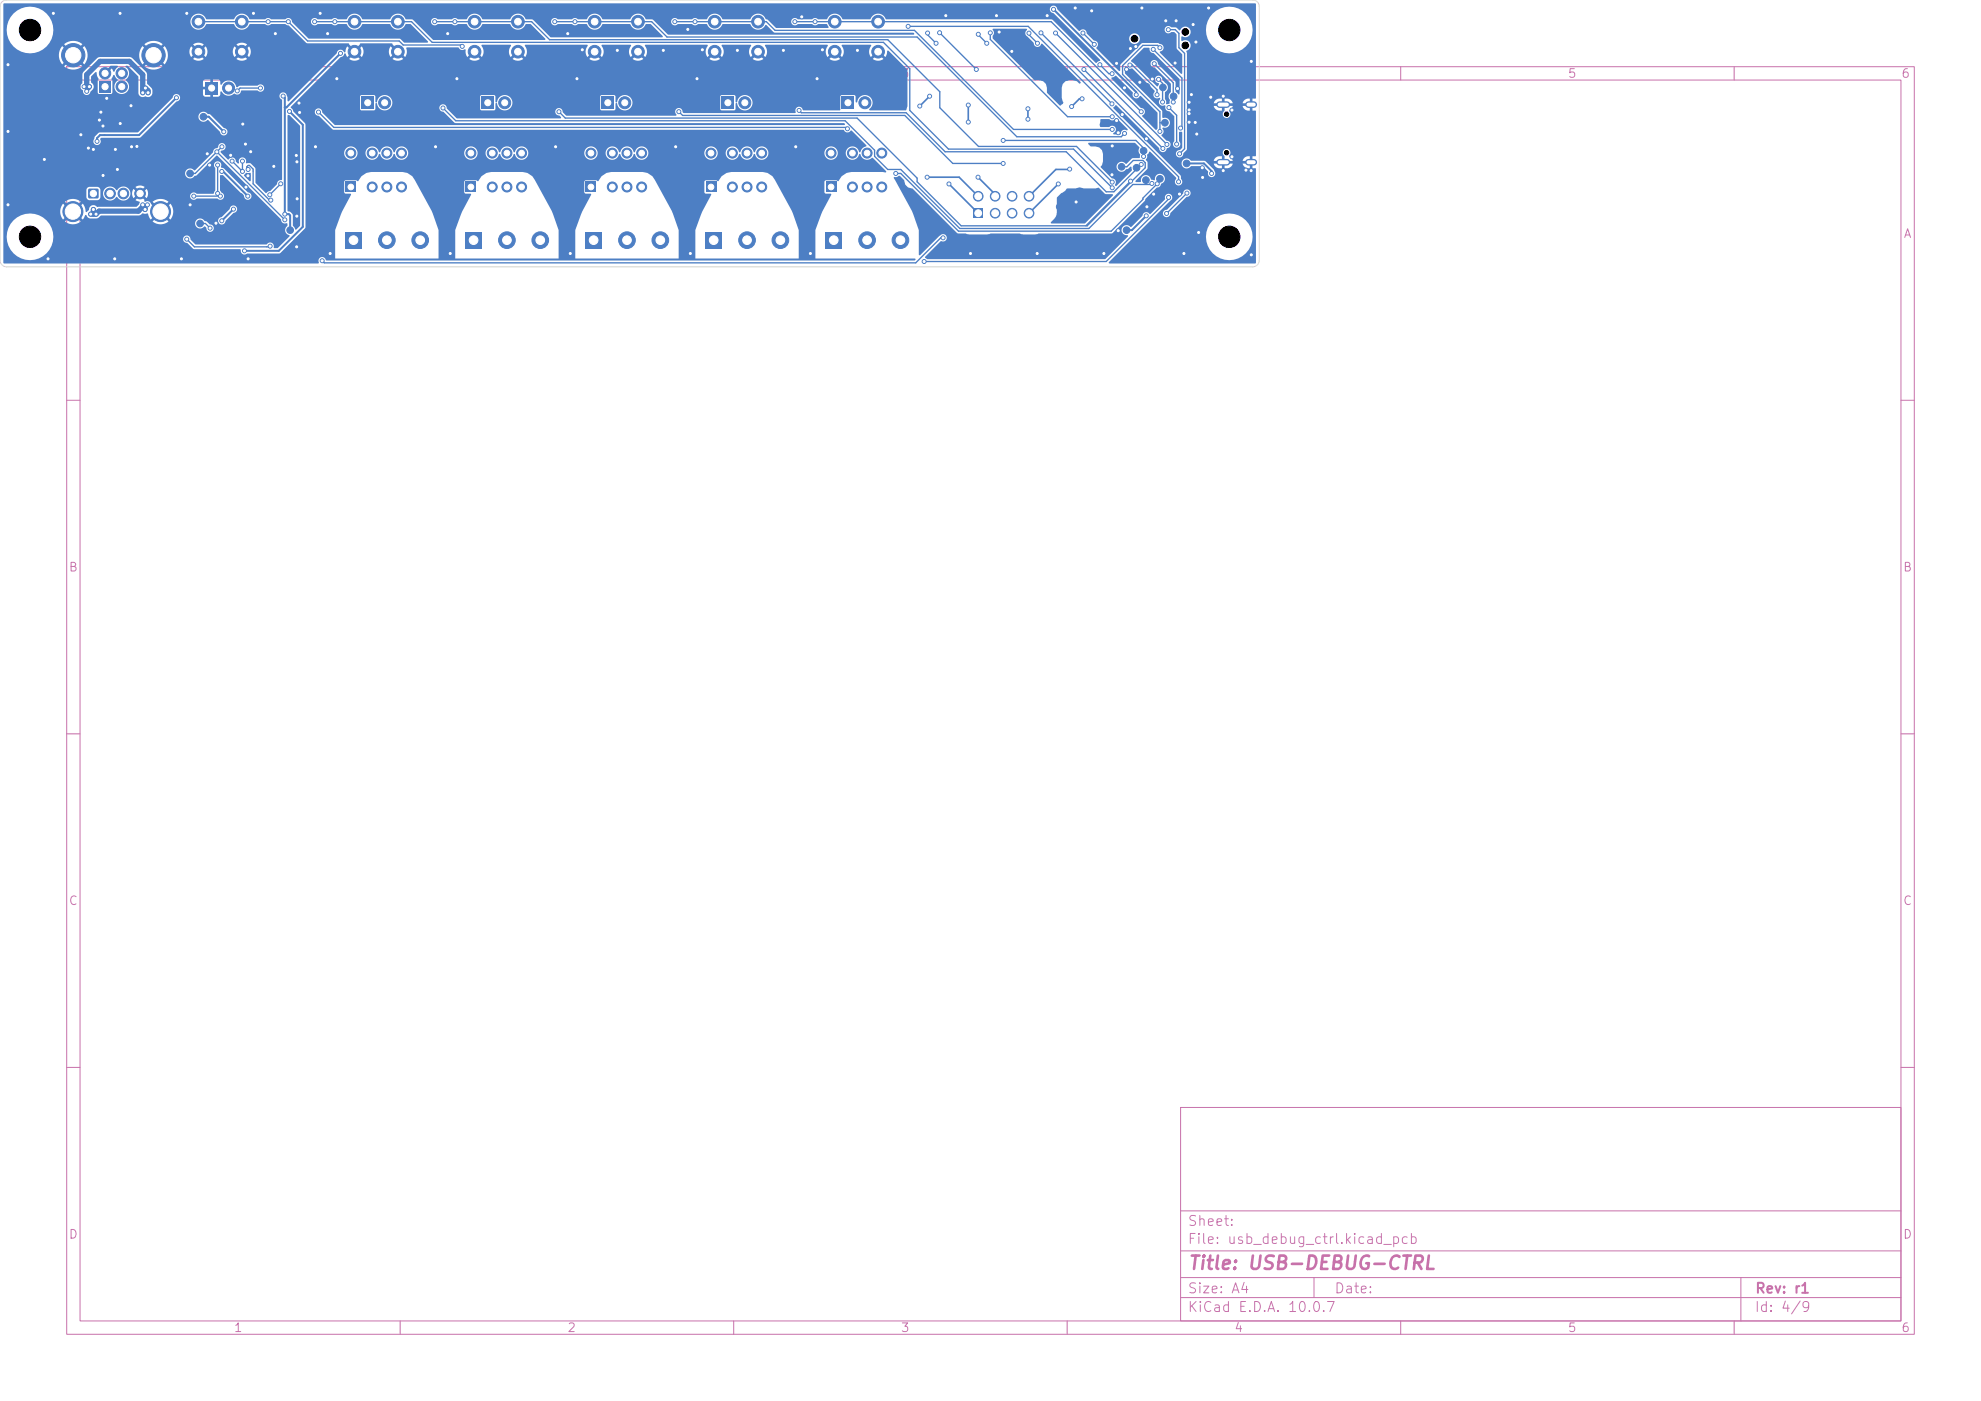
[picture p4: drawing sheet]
<svg xmlns="http://www.w3.org/2000/svg" width="297mm" height="210mm" viewBox="0 0 297 210" stroke-linecap="round" stroke-linejoin="round" font-family="sans-serif">
<defs><g id="words">
<text font-size="2" fill="#c872ab" x="178" y="190.8">Title: USB-DEBUG-CTRL</text>
<g font-size="1.5" fill="#c872ab">
<text x="178" y="184.1">Sheet:</text>
<text x="178" y="186.8">File: usb_debug_ctrl.kicad_pcb</text>
<text x="178" y="197">KiCad E.D.A. 10.0.7</text>
<text x="178" y="194.2">Size: A4</text>
<text x="200" y="194.2">Date:</text>
<text x="263" y="197">Id: 4/9</text>
<text x="263" y="194.2">Rev: r1</text>
</g>
<g font-size="1.3" fill="#c872ab">
<text x="85" y="12">2</text>
<text x="135" y="12">3</text>
<text x="235" y="12">5</text>
<text x="285" y="12">6</text>
<text x="285.3" y="36">A</text>
<text x="10.2" y="86">B</text>
<text x="285.2" y="86">B</text>
<text x="10.2" y="136">C</text>
<text x="285.2" y="136">C</text>
<text x="10.2" y="186">D</text>
<text x="285.2" y="186">D</text>
<text x="35" y="200">1</text>
<text x="85" y="200">2</text>
<text x="135" y="200">3</text>
<text x="185" y="200">4</text>
<text x="235" y="200">5</text>
<text x="285" y="200">6</text>
</g>
</g></defs>
<g fill="none" stroke="#c872ab" stroke-width=".15">
<path d="M10 10h277v190h-277zM12 12h273v186h-273zM60 10v2M110 10v2M160 10v2M210 10v2M260 10v2M10 60h2M285 60h2M10 110h2M285 110h2M10 160h2"/>
<path d="M177 166h108v32h-108zM285 160h2M60 198v2M110 198v2M160 198v2M177 194.5h108M177 191.5h108M177 187.5h108M177 181.5h108M197 191.5v3M210 198v2M260 198v2"/>
<path d="M261 191.5v6.5"/>
</g>
<circle cx="34.3" cy="13.2" r=".9" fill="#4d7fc4" stroke="#4d7fc4" stroke-width=".15"/>
<path d="M30.8 12.3h1.8v1.8h-1.8z" fill="#4d7fc4"/>
<g fill="#4d7fc4" stroke="#4d7fc4" stroke-width=".15">
<circle cx="89.1" cy="3.2" r=".95"/>
<circle cx="95.6" cy="3.2" r=".95"/>
<circle cx="89.1" cy="7.7" r=".95"/>
<circle cx="95.7" cy="7.7" r=".95"/>
</g>
<path d="M145.9 31.2h1.5v1.5h-1.5z" fill="#4d7fc4"/>
<g fill="#4d7fc4" stroke="#4d7fc4" stroke-width=".15">
<circle cx="146.7" cy="29.4" r=".73"/>
<circle cx="149.2" cy="32" r=".73"/>
<circle cx="149.2" cy="29.4" r=".73"/>
<circle cx="151.7" cy="32" r=".73"/>
<circle cx="151.7" cy="29.4" r=".73"/>
<circle cx="154.3" cy="32" r=".73"/>
<circle cx="154.3" cy="29.4" r=".73"/>
</g>
<path d="M87.8 27.3h1.5v1.5h-1.5z" fill="#4d7fc4"/>
<g fill="#4d7fc4" stroke="#4d7fc4" stroke-width=".15">
<circle cx="91.8" cy="28" r=".75"/>
<circle cx="94" cy="28" r=".75"/>
<circle cx="96.2" cy="28" r=".75"/>
<circle cx="96.2" cy="22.9" r=".75"/>
<circle cx="94" cy="22.9" r=".75"/>
<circle cx="91.8" cy="22.9" r=".75"/>
<circle cx="88.6" cy="22.9" r=".75"/>
</g>
<path d="M69.8 34.8h2.5v2.5h-2.5z" fill="#4d7fc4"/>
<g fill="#4d7fc4" stroke="#4d7fc4" stroke-width=".15">
<circle cx="76" cy="36" r="1.25"/>
<circle cx="81" cy="36" r="1.25"/>
</g>
<path d="M54.2 14.5h1.8v1.8h-1.8z" fill="#4d7fc4"/>
<circle cx="57.7" cy="15.4" r=".9" fill="#4d7fc4" stroke="#4d7fc4" stroke-width=".15"/>
<path d="M51.7 34.8h2.5v2.5h-2.5z" fill="#4d7fc4"/>
<g fill="#4d7fc4" stroke="#4d7fc4" stroke-width=".15">
<circle cx="58" cy="36" r="1.25"/>
<circle cx="63" cy="36" r="1.25"/>
</g>
<path d="M14.9 12.1h1.7v1.7h-1.7z" fill="#4d7fc4"/>
<g fill="#4d7fc4" stroke="#4d7fc4" stroke-width=".15">
<circle cx="18.2" cy="13" r=".85"/>
<circle cx="18.2" cy="11" r=".85"/>
<circle cx="15.7" cy="11" r=".85"/>
<circle cx="23" cy="8.3" r="1.75"/>
<circle cx="11" cy="8.3" r="1.75"/>
</g>
<path d="M51.9 27.3h1.5v1.5h-1.5z" fill="#4d7fc4"/>
<g fill="#4d7fc4" stroke="#4d7fc4" stroke-width=".15">
<circle cx="55.8" cy="28" r=".75"/>
<circle cx="58" cy="28" r=".75"/>
<circle cx="60.2" cy="28" r=".75"/>
<circle cx="60.2" cy="22.9" r=".75"/>
<circle cx="58" cy="22.9" r=".75"/>
<circle cx="55.8" cy="22.9" r=".75"/>
<circle cx="52.6" cy="22.9" r=".75"/>
<circle cx="53.1" cy="3.2" r=".95"/>
<circle cx="59.6" cy="3.2" r=".95"/>
<circle cx="53.1" cy="7.7" r=".95"/>
<circle cx="59.6" cy="7.7" r=".95"/>
</g>
<path d="M69.8 27.3h1.5v1.5h-1.5z" fill="#4d7fc4"/>
<g fill="#4d7fc4" stroke="#4d7fc4" stroke-width=".15">
<circle cx="73.8" cy="28" r=".75"/>
<circle cx="76" cy="28" r=".75"/>
<circle cx="78.2" cy="28" r=".75"/>
<circle cx="78.2" cy="22.9" r=".75"/>
<circle cx="76" cy="22.9" r=".75"/>
<circle cx="73.8" cy="22.9" r=".75"/>
<circle cx="70.6" cy="22.9" r=".75"/>
</g>
<path d="M87.7 34.8h2.5v2.5h-2.5z" fill="#4d7fc4"/>
<g fill="#4d7fc4" stroke="#4d7fc4" stroke-width=".15">
<circle cx="94" cy="36" r="1.25"/>
<circle cx="99" cy="36" r="1.25"/>
</g>
<path d="M126.2 14.5h1.8v1.8h-1.8z" fill="#4d7fc4"/>
<g fill="#4d7fc4" stroke="#4d7fc4" stroke-width=".15">
<circle cx="129.7" cy="15.4" r=".9"/>
<circle cx="29.7" cy="3.2" r=".95"/>
<circle cx="36.2" cy="3.2" r=".95"/>
<circle cx="29.7" cy="7.7" r=".95"/>
<circle cx="36.2" cy="7.7" r=".95"/>
<circle cx="71.1" cy="3.2" r=".95"/>
<circle cx="77.7" cy="3.2" r=".95"/>
<circle cx="71.1" cy="7.7" r=".95"/>
<circle cx="77.7" cy="7.7" r=".95"/>
<circle cx="125.1" cy="3.2" r=".95"/>
<circle cx="131.6" cy="3.2" r=".95"/>
<circle cx="125.1" cy="7.7" r=".95"/>
<circle cx="131.6" cy="7.7" r=".95"/>
</g>
<path d="M105.8 34.8h2.4v2.5h-2.4z" fill="#4d7fc4"/>
<g fill="#4d7fc4" stroke="#4d7fc4" stroke-width=".15">
<circle cx="112" cy="36" r="1.25"/>
<circle cx="117" cy="36" r="1.25"/>
</g>
<path d="M182.8 15.7h1.1M187.2 15.7h.8M182.8 24.3h1.1M187.2 24.3h.8" fill="none" stroke="#4d7fc4" stroke-width="1"/>
<path d="M123.7 34.8h2.5v2.5h-2.5z" fill="#4d7fc4"/>
<g fill="#4d7fc4" stroke="#4d7fc4" stroke-width=".15">
<circle cx="130" cy="36" r="1.25"/>
<circle cx="135" cy="36" r="1.25"/>
</g>
<path d="M90.2 14.5h1.8v1.8h-1.8z" fill="#4d7fc4"/>
<circle cx="93.7" cy="15.4" r=".9" fill="#4d7fc4" stroke="#4d7fc4" stroke-width=".15"/>
<path d="M72.2 14.5h1.8v1.8h-1.8z" fill="#4d7fc4"/>
<circle cx="75.7" cy="15.4" r=".9" fill="#4d7fc4" stroke="#4d7fc4" stroke-width=".15"/>
<path d="M108.2 14.5h1.8v1.8h-1.8z" fill="#4d7fc4"/>
<circle cx="111.7" cy="15.4" r=".9" fill="#4d7fc4" stroke="#4d7fc4" stroke-width=".15"/>
<path d="M105.8 27.3h1.6v1.5h-1.6z" fill="#4d7fc4"/>
<g fill="#4d7fc4" stroke="#4d7fc4" stroke-width=".15">
<circle cx="109.8" cy="28" r=".75"/>
<circle cx="112" cy="28" r=".75"/>
<circle cx="114.2" cy="28" r=".75"/>
<circle cx="114.2" cy="22.9" r=".75"/>
<circle cx="112" cy="22.9" r=".75"/>
<circle cx="109.8" cy="22.9" r=".75"/>
<circle cx="106.6" cy="22.9" r=".75"/>
</g>
<path d="M123.9 27.3h1.4v1.5h-1.4z" fill="#4d7fc4"/>
<g fill="#4d7fc4" stroke="#4d7fc4" stroke-width=".15">
<circle cx="127.8" cy="28" r=".75"/>
<circle cx="130" cy="28" r=".75"/>
<circle cx="132.2" cy="28" r=".75"/>
<circle cx="132.2" cy="22.9" r=".75"/>
<circle cx="130" cy="22.9" r=".75"/>
<circle cx="127.8" cy="22.9" r=".75"/>
<circle cx="124.6" cy="22.9" r=".75"/>
</g>
<path d="M13.3 28.3h1.4v1.4h-1.4z" fill="#4d7fc4"/>
<g fill="#4d7fc4" stroke="#4d7fc4" stroke-width=".15">
<circle cx="16.5" cy="29" r=".8"/>
<circle cx="18.5" cy="29" r=".8"/>
<circle cx="21" cy="29" r=".8"/>
<circle cx="10.9" cy="31.7" r="1.5"/>
<circle cx="24.1" cy="31.7" r="1.5"/>
<circle cx="107.1" cy="3.2" r=".95"/>
<circle cx="113.6" cy="3.2" r=".95"/>
<circle cx="107.1" cy="7.7" r=".95"/>
<circle cx="113.6" cy="7.7" r=".95"/>
<circle cx="158.9" cy="31" r=".5"/>
<circle cx="36" cy="29.5" r=".5"/>
<circle cx="65.3" cy="16.5" r=".5"/>
<circle cx="43.5" cy="34.5" r=".5"/>
<circle cx="168.9" cy="34.5" r=".5"/>
<circle cx="175.9" cy="14.4" r=".5"/>
<circle cx="171.8" cy="27" r=".5"/>
<circle cx="28.5" cy="26" r=".5"/>
<circle cx="170.4" cy="25.1" r=".5"/>
<circle cx="30" cy="33.5" r=".5"/>
<circle cx="177.9" cy="24.5" r=".5"/>
<circle cx="30.5" cy="17.5" r=".5"/>
<circle cx="171.9" cy="13" r=".5"/>
<circle cx="174.6" cy="18.4" r=".5"/>
<circle cx="168.1" cy="25" r=".5"/>
<circle cx="173.9" cy="26.8" r=".5"/>
<circle cx="171.4" cy="22.6" r=".5"/>
<circle cx="174.4" cy="13.1" r=".5"/>
<circle cx="171.9" cy="32.3" r=".3"/>
<circle cx="26.5" cy="14.6" r=".3"/>
<circle cx="36.6" cy="37.6" r=".3"/>
<circle cx="14.6" cy="21.2" r=".3"/>
<circle cx="43.4" cy="16.7" r=".3"/>
<circle cx="101.2" cy="3.2" r=".3"/>
<circle cx="104.2" cy="3.2" r=".3"/>
<circle cx="166.7" cy="19.4" r=".3"/>
<circle cx="139.1" cy="4.9" r=".3"/>
<circle cx="140.3" cy="6.5" r=".3"/>
<circle cx="138.5" cy="39.2" r=".3"/>
<circle cx="33.3" cy="22" r=".3"/>
<circle cx="42.7" cy="33" r=".3"/>
<circle cx="32.5" cy="22.8" r=".3"/>
<circle cx="175.2" cy="29.6" r=".3"/>
<circle cx="139" cy="26.6" r=".3"/>
<circle cx="17.2" cy="38.8" r=".3"/>
<circle cx="178.3" cy="15.3" r=".3"/>
<circle cx="178.3" cy="16.5" r=".3"/>
<circle cx="128.5" cy="7.6" r=".3"/>
<circle cx="17.3" cy="22.4" r=".3"/>
<circle cx="15.4" cy="18.9" r=".3"/>
<circle cx="157" cy="2.3" r=".3"/>
<circle cx="166.7" cy="21.9" r=".3"/>
<circle cx="14.9" cy="18" r=".3"/>
<circle cx="179.7" cy="34.9" r=".3"/>
<circle cx="171.2" cy="1.2" r=".3"/>
<circle cx="168.6" cy="13.2" r=".3"/>
<circle cx="37.2" cy="38.8" r=".3"/>
<circle cx="47.3" cy="22" r=".3"/>
<circle cx="1.2" cy="19.7" r=".3"/>
<circle cx="171.9" cy="31" r=".3"/>
<circle cx="18" cy="18.5" r=".3"/>
<circle cx="44.4" cy="23.3" r=".3"/>
<circle cx="161.2" cy="1.2" r=".3"/>
<circle cx="176.5" cy="13.3" r=".3"/>
<circle cx="67.1" cy="5" r=".3"/>
<circle cx="18" cy="2" r=".3"/>
<circle cx="167.6" cy="19.9" r=".3"/>
<circle cx="31.4" cy="24.8" r=".3"/>
<circle cx="179.3" cy="6.3" r=".3"/>
<circle cx="167.4" cy="18.1" r=".3"/>
<circle cx="36.8" cy="21.6" r=".3"/>
<circle cx="37.2" cy="26.3" r=".3"/>
<circle cx="180.3" cy="26.6" r=".3"/>
<circle cx="37.6" cy="22.7" r=".3"/>
<circle cx="165.5" cy="38" r=".3"/>
<circle cx="103.1" cy="4.4" r=".3"/>
<circle cx="1.2" cy="9.7" r=".3"/>
<circle cx="181.2" cy="1.2" r=".3"/>
<circle cx="6.7" cy="23.9" r=".3"/>
<circle cx="178.3" cy="17" r=".3"/>
<circle cx="178.6" cy="14.2" r=".3"/>
<circle cx="183.4" cy="14.4" r=".3"/>
<circle cx="177.5" cy="38" r=".3"/>
<circle cx="32.4" cy="33.5" r=".3"/>
<circle cx="123.3" cy="7.5" r=".3"/>
<circle cx="34.6" cy="23.3" r=".3"/>
<circle cx="145.5" cy="38" r=".3"/>
<circle cx="49.5" cy="38" r=".3"/>
<circle cx="12.1" cy="20.2" r=".3"/>
<circle cx="8" cy="2" r=".3"/>
<circle cx="187.6" cy="9.2" r=".3"/>
<circle cx="141.8" cy="2.3" r=".3"/>
<circle cx="44.6" cy="29.8" r=".3"/>
<circle cx="121.5" cy="38" r=".3"/>
<circle cx="68.5" cy="11.8" r=".3"/>
<circle cx="44.5" cy="32.4" r=".3"/>
<circle cx="168.2" cy="17.2" r=".3"/>
<circle cx="31.1" cy="23.1" r=".3"/>
<circle cx="181.5" cy="14.6" r=".3"/>
<circle cx="179.4" cy="20.1" r=".3"/>
<circle cx="19.7" cy="22" r=".3"/>
<circle cx="171.9" cy="20.8" r=".3"/>
<circle cx="155.5" cy="38" r=".3"/>
<circle cx="44.5" cy="37" r=".3"/>
<circle cx="41" cy="24.9" r=".3"/>
<circle cx="103.5" cy="38" r=".3"/>
<circle cx="183.4" cy="25.6" r=".3"/>
<circle cx="99.4" cy="7.6" r=".3"/>
<circle cx="15.1" cy="16.8" r=".3"/>
<circle cx="48" cy="2" r=".3"/>
<circle cx="44.5" cy="24.3" r=".3"/>
<circle cx="110.5" cy="7.6" r=".3"/>
<circle cx="170.9" cy="12.3" r=".3"/>
<circle cx="85.1" cy="5" r=".3"/>
<circle cx="122.5" cy="11.8" r=".3"/>
<circle cx="15.4" cy="26.3" r=".3"/>
<circle cx="49.1" cy="5" r=".3"/>
<circle cx="67.5" cy="38" r=".3"/>
<circle cx="187.6" cy="38.2" r=".3"/>
<circle cx="20.5" cy="21.9" r=".3"/>
<circle cx="65.3" cy="22" r=".3"/>
<circle cx="161.3" cy="30.3" r=".3"/>
<circle cx="178.9" cy="3.7" r=".3"/>
<circle cx="17.6" cy="25.4" r=".3"/>
<circle cx="101.3" cy="22" r=".3"/>
<circle cx="166.7" cy="26.2" r=".3"/>
<circle cx="36.9" cy="28" r=".3"/>
<circle cx="104.5" cy="11.8" r=".3"/>
<circle cx="176.8" cy="29.1" r=".3"/>
<circle cx="28.5" cy="30.7" r=".3"/>
<circle cx="38" cy="2" r=".3"/>
<circle cx="36.4" cy="18.6" r=".3"/>
<circle cx="149.8" cy="4.8" r=".3"/>
<circle cx="85.5" cy="38" r=".3"/>
<circle cx="176.3" cy="3.1" r=".3"/>
<circle cx="170.3" cy="7" r=".3"/>
<circle cx="27.2" cy="38.8" r=".3"/>
<circle cx="179.2" cy="18.4" r=".3"/>
<circle cx="180.3" cy="25.1" r=".3"/>
<circle cx="13.3" cy="22.2" r=".3"/>
<circle cx="163.7" cy="1.6" r=".3"/>
<circle cx="105.3" cy="7.5" r=".3"/>
<circle cx="1.2" cy="30.7" r=".3"/>
<circle cx="187.6" cy="25.6" r=".3"/>
<circle cx="178.3" cy="18.3" r=".3"/>
<circle cx="83.3" cy="22" r=".3"/>
<circle cx="172.8" cy="11.9" r=".3"/>
<circle cx="176.2" cy="9.5" r=".3"/>
<circle cx="86.5" cy="11.8" r=".3"/>
<circle cx="50.5" cy="11.8" r=".3"/>
<circle cx="117.4" cy="7.6" r=".3"/>
<circle cx="92.6" cy="7.6" r=".3"/>
<circle cx="7.2" cy="38.8" r=".3"/>
<circle cx="186.8" cy="25.5" r=".3"/>
<circle cx="184.7" cy="16.5" r=".3"/>
<circle cx="87.3" cy="7.5" r=".3"/>
<circle cx="151.7" cy="7.7" r=".3"/>
<circle cx="167.6" cy="34.6" r=".3"/>
<circle cx="174.8" cy="3.1" r=".3"/>
<circle cx="169.5" cy="7.3" r=".3"/>
<circle cx="168.9" cy="10.4" r=".3"/>
<circle cx="120.2" cy="2.5" r=".3"/>
<circle cx="28" cy="2" r=".3"/>
<circle cx="44.9" cy="16.9" r=".3"/>
<circle cx="41.3" cy="5" r=".3"/>
<circle cx="149.4" cy="2.3" r=".3"/>
<circle cx="184.7" cy="23.5" r=".3"/>
<circle cx="19.6" cy="15.8" r=".3"/>
<circle cx="14" cy="22.4" r=".3"/>
<circle cx="167.4" cy="9.5" r=".3"/>
<circle cx="16" cy="14.7" r=".3"/>
<circle cx="44.8" cy="15.5" r=".3"/>
<circle cx="173" cy="29.1" r=".3"/>
<circle cx="119.3" cy="22" r=".3"/>
<circle cx="160.4" cy="25.3" r=".3"/>
<circle cx="181.6" cy="26" r=".3"/>
<circle cx="35.6" cy="13.6" r=".3"/>
<circle cx="39.1" cy="13.2" r=".3"/>
<circle cx="168.6" cy="20" r=".3"/>
<circle cx="86.2" cy="3.2" r=".3"/>
<circle cx="83.2" cy="3.2" r=".3"/>
<circle cx="47.2" cy="3.2" r=".3"/>
<circle cx="166.7" cy="28.2" r=".3"/>
<circle cx="50.2" cy="3.2" r=".3"/>
<circle cx="154.3" cy="5" r=".3"/>
<circle cx="155.5" cy="6.5" r=".3"/>
<circle cx="171.1" cy="16.8" r=".3"/>
<circle cx="122.2" cy="3.2" r=".3"/>
<circle cx="119.2" cy="3.2" r=".3"/>
<circle cx="137.9" cy="15.9" r=".3"/>
<circle cx="142.3" cy="27.6" r=".3"/>
<circle cx="139.4" cy="14.4" r=".3"/>
<circle cx="146.6" cy="26.6" r=".3"/>
<circle cx="162.2" cy="14.8" r=".3"/>
<circle cx="158.7" cy="27.6" r=".3"/>
<circle cx="160.7" cy="16" r=".3"/>
<circle cx="65.2" cy="3.2" r=".3"/>
<circle cx="166.7" cy="27.3" r=".3"/>
<circle cx="68.2" cy="3.2" r=".3"/>
<circle cx="146.7" cy="5.1" r=".3"/>
<circle cx="147.9" cy="6.5" r=".3"/>
<circle cx="148.5" cy="4.9" r=".3"/>
<circle cx="166.8" cy="17.5" r=".3"/>
<circle cx="173.5" cy="14.2" r=".3"/>
<circle cx="169.4" cy="9.8" r=".3"/>
<circle cx="164.9" cy="9.7" r=".3"/>
<circle cx="42.1" cy="27.5" r=".3"/>
<circle cx="40.5" cy="29.2" r=".3"/>
<circle cx="166.7" cy="11.1" r=".3"/>
<circle cx="173.7" cy="11.9" r=".3"/>
<circle cx="174.3" cy="15.3" r=".3"/>
<circle cx="173" cy="9.6" r=".3"/>
<circle cx="175.9" cy="15.3" r=".3"/>
<circle cx="37.2" cy="25.4" r=".3"/>
<circle cx="40.6" cy="30" r=".3"/>
<circle cx="43.2" cy="3.2" r=".3"/>
<circle cx="176.7" cy="27.3" r=".3"/>
<circle cx="136.2" cy="4" r=".3"/>
<circle cx="40.2" cy="3.2" r=".3"/>
<circle cx="69.3" cy="6.9" r=".3"/>
<circle cx="21.4" cy="13.9" r=".3"/>
<circle cx="33.6" cy="19.8" r=".3"/>
<circle cx="13.4" cy="13" r=".3"/>
<circle cx="37.2" cy="29.4" r=".3"/>
<circle cx="12.6" cy="13" r=".3"/>
<circle cx="13" cy="13.7" r=".3"/>
<circle cx="33.2" cy="25.7" r=".3"/>
<circle cx="22.2" cy="13.9" r=".3"/>
<circle cx="35" cy="31.3" r=".3"/>
<circle cx="21.8" cy="13.2" r=".3"/>
<circle cx="33.2" cy="33.1" r=".3"/>
<circle cx="174.9" cy="21.6" r=".3"/>
<circle cx="158.2" cy="4.9" r=".3"/>
<circle cx="145.2" cy="15.8" r=".3"/>
<circle cx="145.2" cy="18.3" r=".3"/>
<circle cx="146.4" cy="10.4" r=".3"/>
<circle cx="174.3" cy="22.3" r=".3"/>
<circle cx="162.5" cy="10.4" r=".3"/>
<circle cx="140.9" cy="4.9" r=".3"/>
<circle cx="164.1" cy="6.6" r=".3"/>
<circle cx="162.4" cy="5" r=".3"/>
<circle cx="119.8" cy="16.6" r=".3"/>
<circle cx="171.1" cy="24.6" r=".3"/>
<circle cx="28" cy="35.9" r=".3"/>
<circle cx="40.5" cy="36.9" r=".3"/>
<circle cx="173.9" cy="7.2" r=".3"/>
<circle cx="173.9" cy="19.7" r=".3"/>
<circle cx="101.8" cy="16.7" r=".3"/>
<circle cx="150.4" cy="24.5" r=".3"/>
<circle cx="171.5" cy="23.5" r=".3"/>
<circle cx="150.4" cy="21.1" r=".3"/>
<circle cx="83.8" cy="16.8" r=".3"/>
<circle cx="169.5" cy="27.2" r=".3"/>
<circle cx="66.4" cy="16.2" r=".3"/>
<circle cx="172.7" cy="27.5" r=".3"/>
<circle cx="127.1" cy="19.3" r=".3"/>
<circle cx="173.5" cy="27.5" r=".3"/>
<circle cx="134.3" cy="26" r=".3"/>
<circle cx="47.7" cy="16.8" r=".3"/>
<circle cx="174.9" cy="32" r=".3"/>
<circle cx="177.9" cy="28.9" r=".3"/>
<circle cx="31.5" cy="34.2" r=".3"/>
<circle cx="48.3" cy="39.1" r=".3"/>
<circle cx="141.4" cy="35.6" r=".3"/>
<circle cx="175.2" cy="4.5" r=".3"/>
<circle cx="176.9" cy="23.1" r=".3"/>
<circle cx="176.4" cy="21.6" r=".3"/>
<circle cx="175.3" cy="16.1" r=".3"/>
<circle cx="172.9" cy="7.4" r=".3"/>
<circle cx="177" cy="19.2" r=".3"/>
<circle cx="166.7" cy="15.6" r=".3"/>
<circle cx="156.1" cy="4.9" r=".3"/>
<circle cx="14" cy="31.4" r=".3"/>
<circle cx="21.4" cy="30.7" r=".3"/>
<circle cx="157.9" cy="1.4" r=".3"/>
<circle cx="42.7" cy="32.1" r=".3"/>
<circle cx="14.4" cy="32.1" r=".3"/>
<circle cx="13.6" cy="32.1" r=".3"/>
<circle cx="42.5" cy="14.4" r=".3"/>
<circle cx="21.7" cy="31.4" r=".3"/>
<circle cx="170.3" cy="14.2" r=".3"/>
<circle cx="51" cy="8" r=".3"/>
<circle cx="22.1" cy="30.7" r=".3"/>
<circle cx="32.6" cy="29" r=".3"/>
<circle cx="32.6" cy="24.7" r=".3"/>
<circle cx="29" cy="29.4" r=".3"/>
<circle cx="33" cy="29.4" r=".3"/>
<circle cx="154.1" cy="16.3" r=".3"/>
<circle cx="154.1" cy="17.9" r=".3"/>
<circle cx="36.3" cy="25.7" r=".3"/>
<circle cx="34.8" cy="24.2" r=".3"/>
<circle cx="36.3" cy="24.2" r=".3"/>
</g>
<path d="M26.4 14.7l-5.6 5.6h-5.8l-.4 .4v.5M43.4 16.7l2 2v15.3l-3.6 3.6h-5.2M171.8 32.4l-2.1 2.1h-.8M177.9 24.5h2.6l1.2 1.2v.3" fill="none" stroke="#4d7fc4" stroke-width=".3"/>
<g fill="none" stroke="#4d7fc4" stroke-width=".2">
<path d="M29.8 3.3h13.4l2.9 2.8h13.7l.7 .6h8.6l.2 .3M39 13.2h-3l-.4 .4M47.2 3.3h14.5l3.1 3.1h67.6l4 3.9v6.3l5.8 5.8h18.7l5.9 5.8M47.7 16.8l2.3 2.3h76.8l.2 .2M65.2 3.3h14.5l2.7 2.7h50.7l7.8 7.8v2.4l5.8 5.8h14.7l5.4 5.3M66.4 16.2l1.9 1.9h58.4l4.4 4.4v.9l2 2h2l8.8 8.9h19.3l6.6-6.6h2.7l.2-.2M83.2 3.3h14.5l2.3 2.3h37.5l14.9 14.9h15.7l.5-.5M83.8 16.8l.9 .9h43.8l9 9v.6l6.6 6.6h18.9l8.7-8.7v-.8l-.3-.3h-1.5l-.9 .9h-.8M101.2 3.3h13.7l1.3 1.3h20.9l14.9 14.8h14.8M101.8 16.7l.5 .6h33.4l7.1 7.2h7.6M119.2 3.3h38.4l13.5 13.5M119.8 16.6l.3 .3h15.8l5.8 5.9h18.1l6.1 6h1.1l4.1-4.1"/>
<path d="M136.2 4h17.9l22.6 22.5v.8M139.1 5v.2l1.2 1.3M140.9 4.9l5.5 5.5M146.7 5.1l1.2 1.4M148.5 4.9v1l11.6 11.6h6.7M154.3 5v.2l1.2 1.3M156.1 4.9l10.6 10.7M158.2 5l16.7 16.7M162.4 5l1.7 1.7M162.5 10.4l11.8 11.9M164.9 9.7l1.4 1.4h.4M169.4 9.8h.4l3.7 3.7v.7"/>
<path d="M172.9 7.4l4.3 4.3v7.3l-.2 .2M173 9.6l2.9 2.8v2.9M173.7 11.9l.6 .6v2.8M173.9 7.2l-.3-.4h-2.2l-3.1 3.1v1.3l5.6 5.6v2.9M173.9 18.4h.8M175.2 4.5h1l.6 .5v2.2l.8 .8v14.3l-.8 .8M175.2 16.1l1.2 1.2v4.3M28 35.9l1.1 1.1h11.4M29 29.4h4M30 33.5h.8l.7 .7M32.5 22.8l10.2 10.2M32.6 24.7v4.3"/>
<path d="M33.3 22l-4 4h-.8M34.8 24.2l1.5 1.5M36.3 24.2v1.1l-.1 .2M37.2 25.4l-.2-.2v-.2l.2-.2h.2l.6 .6v2.2l2.4 2.4h.2M42.1 27.6l-1.6 1.6M134.3 26h.8l8.6 8.7h22.9l4.8-4.8v-.2l2.5-2.5v-.4M141.4 35.6h-.4l-3.7 3.8h-88.7l-.3-.3M150.4 21.1h19.9l1.4 1.3M169.5 27.2l-6.7 6.7M170.4 25.2l.1 .1M171.1 22.8h.8M171.4 22.6v.9"/>
<path d="M171.8 27v.7M175.2 29.6v.3l-9.4 9.3h-27.3M177.9 28.9l-3 3.1"/>
</g>
<path d="M139.4 14.4l-1.5 1.5M145.2 15.8v2.5M154.1 16.3v1.6M162.2 14.8h-.4l-1.1 1.2M139 26.6h4.8l2.9 2.8M142.3 27.6l4.4 4.4M146.6 26.6l2.6 2.5v.3M158.7 27.6l-4.4 4.4M160.4 25.4h-2.1l-4 4" fill="none" stroke="#4d7fc4" stroke-width=".25"/>
<path d="M13.4 13l-.2 .2-.2-.1v-1.9l2-2h4.4l2 2v2.7M21.8 13.2l.4 .4v.3M14 31.4v.7M21.7 31.4v-.2l-.1-.2h-.2l-.6 .7h-6l-.4 .4h-.8" fill="none" stroke="#4d7fc4" stroke-width=".8"/>
<path d="M30.5 17.5h.8l2.2 2.3M42.4 14.4l.3 .3v17.2l.3 .2h.3l.2 .2v2.2M51.1 8l-8.1 8.1h-.3M157.9 1.4l12.4 12.4v.4M33.2 25.7h.2l3.7 3.7M35 31.4l-1.8 1.7" fill="none" stroke="#4d7fc4" stroke-width=".31"/>
<g fill="#4d7fc4">
<path d="M16.5 9.9h1.1l.1 .1-.5 .7h-.2l-.2-.4-.6 .5-.3-.2z"/>
<path d="M.5 .6l187.7-.1 .1 .1v14.1l-.1 .1h-.4v.6h-.4v-.6a.92 .92 0 0 0-1.1 .7h.7l-.1 .1 .1 .3h-.7l.2 .4 .2 .2 .7 .1v-.6h.4v.6h.4l.1 .1v6.6l-.1 .1h-.4v.6h-.4v-.6a.92 .92 0 0 0-1.1 .7h.7l-.1 .2 .1 .2h-.7l.2 .4 .2 .2 .7 .1v-.6h.4v.6h.4l.1 .1-.1 14.2-22-.1 .1-.1 3.7-3.8h10.8l.1 .7a3.5 3.5 0 0 0 5.5 2.1 3.5 3.5 0 0 0-.6-5.9 3.5 3.5 0 0 0-5 3.1h-10.8l3.6-3.6h.7v.2a.57 .57 0 0 0 .7 .4 .57 .57 0 0 0 .5-.6l2.4-2.4a.57 .57 0 0 0 .6-.6 .57 .57 0 0 0-.7-.5 .57 .57 0 0 0-.4 .6l-2.5 2.4a.55 .55 0 0 0-.6 .5h-.7l1.9-1.8a.56 .56 0 0 0 .2-.8 .56 .56 0 0 0-.8-.2 .56 .56 0 0 0-.2 .8l-2.3 2.2a.59 .59 0 0 0-.7-.3 .59 .59 0 0 0-.4 .6l-1.7 1.6a.8 .8 0 0 0-1.4 .2 .8 .8 0 0 0 .9 1.1v.2l-3.4 3.3h-26.7l-.3-.1v-.2l2.4-2.4a.56 .56 0 0 0 .8-.2 .56 .56 0 0 0-.2-.8 .56 .56 0 0 0-.8 .2l-2.9 2.9h-.2v-3.7l-1.1-2.9-2.7-4.9 .1-.2 .3 .1 .5-.2 .7 .6a1.16 1.16 0 0 0 1.2 1.3l6.8 6.7h1.1l.6 .1h2.7l.6-.1h4.2l.6 .1h1.8l.6-.1h10.9l4.9-4.9 .1-.3 1.7-1.7a.74 .74 0 0 0 .7-.6 .77 .77 0 0 0 .5-1 .77 .77 0 0 0-1-.4 .77 .77 0 0 0-.5 .9h-.2a.47 .47 0 0 1-.5-.5 .8 .8 0 0 0-1-.1 .8 .8 0 0 0-.4 .9h-.7l-.1-.1 1.8-1.9 .1-.9-.3-.5 .2-.4v-.3l.4-.5 3.9 3.9v.2a.58 .58 0 0 0 0 .8 .58 .58 0 0 0 .8 0 .58 .58 0 0 0 0-.8l-.1-.5-1.7-1.7h1.8l.1 .1a.81 .81 0 0 0 1.4 .2h1.7l.8 .8a.58 .58 0 0 0 .3 .8 .58 .58 0 0 0 .8-.2 .58 .58 0 0 0-.2-.8l-1.4-1.4h2l-.1 .2 .1 .2h-.6a.98 .98 0 0 0 1.2 .7v-.6h.4v.6h.6l.5-.5 .1-.2h-.6v-.1v-.3h.6l-.5-.8a.59 .59 0 0 0-.1-.8 .59 .59 0 0 0-.9 .1 .59 .59 0 0 0 .3 .9v.5h-.4v-.6h-.4a.89 .89 0 0 0-.8 .7h-3.4a.79 .79 0 0 0-.9-.3 .79 .79 0 0 0-.6 .8h-1.8l-8.4-8.4 .1-.1 .2-.3h.2l6.4 6.4a.61 .61 0 0 0 .5 .6 .61 .61 0 0 0 .7-.6 .58 .58 0 0 0 .5-.6 .58 .58 0 0 0-.6-.5l-.7-.7v-.2a.66 .66 0 0 0 .1-1l.1-.1a.78 .78 0 0 0 1-.8 .78 .78 0 0 0-1.1-.6l-.1-1.2-5.5-5.5v-1l.1-.1 .1 .1a.72 .72 0 0 0 .9 .3l3.3 3.3v.1a.59 .59 0 0 0-.1 .8 .59 .59 0 0 0 .8 .1l.1 .2a.61 .61 0 0 0 0 .8 .61 .61 0 0 0 .8 .2v.2a.6 .6 0 0 0 .6 .7l.8 .8v3.6a.58 .58 0 0 0-.1 .9 .58 .58 0 0 0 .8 0 .58 .58 0 0 0 0-.9v-1.2v-.1l.4-.1v.2v2.2l-.3 .4a.58 .58 0 0 0-.6 .5 .58 .58 0 0 0 .6 .6 .58 .58 0 0 0 .5-.6l.6-.7v-6.8h4.6l-.1 .1 .1 .3h-.6a.98 .98 0 0 0 1.2 .7v-.6h.4v.6a.59 .59 0 0 0-.1 .9 .59 .59 0 0 0 .8 0 .59 .59 0 0 0 0-.9l.3-.3 .2-.4h-.6v-.2v-.2h.6a.98 .98 0 0 0-1.2-.7v.6h-.4v-.6h-.4l-.5 .2-.3 .5h-4v-7.5l-.1-.3a.85 .85 0 0 0 .5-1.2 .85 .85 0 0 0-1.2-.4l-.1-.5 .1-.2a.8 .8 0 0 0 1 0 .8 .8 0 0 0 .3-.9h2.3a3.5 3.5 0 0 0 5.1 3.1 3.5 3.5 0 0 0 .5-5.9 3.5 3.5 0 0 0-5.5 2.1l-.1 .7h-2.3l-.1-.1a.86 .86 0 0 0-.8-.4 .86 .86 0 0 0-.7 .6l-.6-.5h-.7a.58 .58 0 0 0-.8-.1 .58 .58 0 0 0 0 .9 .58 .58 0 0 0 .8-.1h.5l.3 .4v2.1l.8 .9v2.8h-.2l-3.1-3.2a.6 .6 0 0 0 .5-.6 .6 .6 0 0 0-.4-.6l-.4-.2-2.5 .1-3.1 3.1-.1 .9-.1 .2-3.4-3.4v-.2a.58 .58 0 0 0 .2-.7 .58 .58 0 0 0-.6-.3l-.4-.4h5.7v.2a.8 .8 0 0 0 1.2 .6 .8 .8 0 0 0 0-1.4 .8 .8 0 0 0-1.2 .6h-5.7l-.7-.7a.6 .6 0 0 0-.4-.6 .6 .6 0 0 0-.6 .3l-3.4-3.3a.56 .56 0 0 0-.6-.6 .56 .56 0 0 0-.5 .6 .56 .56 0 0 0 .5 .6l7 6.9v.2l-.6 .3-6.7-6.5h-24.8a1.27 1.27 0 0 0-1.2-.9 1.27 1.27 0 0 0-1.2 .9h-4a1.32 1.32 0 0 0-2-.6l-.5 .6h-1.2l-.2-.1a.66 .66 0 0 0-.8 .1h-2.1a.57 .57 0 0 0-.9 0 .57 .57 0 0 0 .1 .8 .57 .57 0 0 0 .8-.1h2.2a.61 .61 0 0 0 .9 0h1.3l.2 .5-7.8 .1-1.3-1.2-.2-.1a1.31 1.31 0 0 0-2.2-.4l-.3 .4h-4a1.31 1.31 0 0 0-2.2-.4l-.3 .4h-1.3a.61 .61 0 0 0-.9 0h-2.1a.57 .57 0 0 0-.9 0 .57 .57 0 0 0 .1 .8 .57 .57 0 0 0 .9-.1h2.1a.61 .61 0 0 0 .9 0h1.3a1.27 1.27 0 0 0 1.2 .9 1.27 1.27 0 0 0 1.2-.9h4a1.31 1.31 0 0 0 2.2 .4l.2-.3h.1l1.3 1.2h20.7a.15 .15 0 0 1 .2 .1 .15 .15 0 0 1-.1 .2h-36.8l-2.3-2.2-1.1-.1a1.27 1.27 0 0 0-1.2-.9 1.27 1.27 0 0 0-1.2 .9h-4a1.31 1.31 0 0 0-2.2-.4l-.3 .4h-1.3a.61 .61 0 0 0-.9 0h-2.1a.57 .57 0 0 0-.9 0 .57 .57 0 0 0 .1 .8 .57 .57 0 0 0 .9-.1h2.1a.61 .61 0 0 0 .9 0h1.3a1.27 1.27 0 0 0 1.2 .9 1.27 1.27 0 0 0 1.2-.9h4a1.3 1.3 0 0 0 2.2 .4l.3-.4h.7l1.8 1.9-.1 .1h-16.7l-2.7-2.6-1.1-.1a1.27 1.27 0 0 0-1.2-.9 1.27 1.27 0 0 0-1.2 .9h-4a1.31 1.31 0 0 0-2.2-.4l-.3 .4h-1.3a.61 .61 0 0 0-.9 0h-2.1a.57 .57 0 0 0-.9 0 .57 .57 0 0 0 .1 .8 .57 .57 0 0 0 .9-.1h2.1a.61 .61 0 0 0 .9 0h1.3a1.27 1.27 0 0 0 1.2 .9 1.27 1.27 0 0 0 1.2-.9h4a1.31 1.31 0 0 0 2.2 .4l.3-.4h.7l2.2 2.3-.1 .1h-16.7l-3.1-3-1.1-.1a1.27 1.27 0 0 0-1.2-.9 1.27 1.27 0 0 0-1.2 .9h-4a1.31 1.31 0 0 0-2.2-.4l-.3 .4h-1.3a.61 .61 0 0 0-.9 0h-2.1a.57 .57 0 0 0-.9 0 .57 .57 0 0 0 .1 .8 .57 .57 0 0 0 .9-.1h2.1a.61 .61 0 0 0 .9 0h1.3a1.27 1.27 0 0 0 1.2 .9 1.27 1.27 0 0 0 1.2-.9h4a1.31 1.31 0 0 0 2.2 .4l.3-.4h.7l2.6 2.7-.1 .1h-3.5l-.7-.6h-13.6l-2.5-2.5a.58 .58 0 0 0-.4-.6 .58 .58 0 0 0-.7 .2h-2l-.2-.1a.66 .66 0 0 0-.8 .1h-2.3a1.27 1.27 0 0 0-1.2-.9 1.27 1.27 0 0 0-1.2 .9h-4a1.31 1.31 0 0 0-2.2-.4 1.23 1.23 0 0 0 .4 1.8 1.23 1.23 0 0 0 1.8-.7h4a1.31 1.31 0 0 0 2.2 .4l.3-.4h2.2a.67 .67 0 0 0 1 0h2l.6 .2 2.8 2.7h6.2l.7 .8-.3 .3-.6-.7-.3 .9-.1 .1a.6 .6 0 0 0-.6-.5 .6 .6 0 0 0-.6 .5l-7.2 7.3-.2-.1v-.5a.62 .62 0 0 0-.5-.7 .62 .62 0 0 0-.7 .4v.3l.4 .4v11.9l-.1 .1a.61 .61 0 0 0-.7 .6l-1 1-.7 .3-1.5-1.5-.1-2.3-.7-.6-.6-.1a.58 .58 0 0 0-.6-.8 .58 .58 0 0 0-.5 .8l-.1 .1-.3-.3a.6 .6 0 0 0-.5-.6 .6 .6 0 0 0-.7 .3l-1.1-1v-.2l.1-.1a.57 .57 0 0 0 .6-.6 .57 .57 0 0 0-.6-.6 .57 .57 0 0 0-.5 .7l-.3 .1a.66 .66 0 0 0-.5 .7l-2.7 2.7a.78 .78 0 0 0-1-.3 .78 .78 0 0 0-.4 1 .78 .78 0 0 0 1.1 .4l.3-.3 .3-.1 2.9-3h.2l9.5 9.6a.63 .63 0 0 0 .9 .6 .49 .49 0 0 1-.2 .6 .86 .86 0 0 0 .6 1.2l-1.7 1.9-.7-.1a.6 .6 0 0 0-.3-.7 .6 .6 0 0 0-.8 .2h-10.6l-.7-.7a.58 .58 0 0 0-.6-.6 .58 .58 0 0 0-.6 .6 .58 .58 0 0 0 .7 .5l1 1h7a.63 .63 0 0 0 .2 .7 .63 .63 0 0 0 .8-.1h4.9l3.5-3.5h4.8v4.2h15.4v-4.2h2.6v4.2h15.4v-4.2h2.6v4.2h15.5l-.1-4.2h2.5v4.2h15.6v-4.2l-1.1-2.9-2.5-4.6a2.14 2.14 0 0 0-1.9-1.2h-4.8a2.16 2.16 0 0 0-1.8 1.3l-.3-.1h-1.6l-.2 .2v1.7l.2 .1h.7l.1 .2-1.3 2.5-1.1 2.8h-2.5l-1-2.9-2.5-4.6a2.15 2.15 0 0 0-1.9-1.2h-4.8a2.16 2.16 0 0 0-1.8 1.3l-.3-.1h-1.6l-.2 .2v1.7l.2 .1h.7l.1 .2-1.3 2.5-1 2.8h-2.6l-1-2.9-2.5-4.6a2.14 2.14 0 0 0-1.9-1.2h-4.8a2.16 2.16 0 0 0-1.8 1.3l-.3-.1h-1.6l-.2 .2v1.7l.2 .1h.7l.1 .2-1.3 2.5-1 2.8h-2.6l-1-2.9-2.5-4.6a2.14 2.14 0 0 0-1.9-1.2h-4.8a2.16 2.16 0 0 0-1.8 1.3l-.3-.1h-1.6l-.2 .2v1.7l.2 .1h.7l.1 .2-1.3 2.5-1 2.8h-4.8l.3-.4v-11.1h5.8a1.01 1.01 0 0 0 1 1 1.01 1.01 0 0 0 1-1h1.2v.2a1.05 1.05 0 0 0 1.1 .7 1.05 1.05 0 0 0 1-.8h.1a1.05 1.05 0 0 0 1.1 .9 1.05 1.05 0 0 0 1-.9h.1a1.01 1.01 0 0 0 1 .9 1.01 1.01 0 0 0 1-1h8.4v.2a1.01 1.01 0 0 0 1.1 .8 1.01 1.01 0 0 0 .9-1h1.2v.2a1.05 1.05 0 0 0 1.1 .7 1.05 1.05 0 0 0 1-.8h.1a1.05 1.05 0 0 0 1.1 .9 1.05 1.05 0 0 0 1-.9h.1a1.01 1.01 0 0 0 1 .9 1.01 1.01 0 0 0 1-1h8.4v.2a1.01 1.01 0 0 0 1.1 .8 1.01 1.01 0 0 0 .9-1h1.2v.2a1.05 1.05 0 0 0 1.1 .7 1.05 1.05 0 0 0 1-.8h.1a1.05 1.05 0 0 0 1.1 .9 1.05 1.05 0 0 0 1-.9h.1a1.01 1.01 0 0 0 1 .9 1.01 1.01 0 0 0 1-1h8.4v.2a1.01 1.01 0 0 0 1.1 .8 1.01 1.01 0 0 0 .9-1h1.2v.2a1.05 1.05 0 0 0 1.1 .7 1.05 1.05 0 0 0 1-.8h.1a1.05 1.05 0 0 0 1.1 .9 1.05 1.05 0 0 0 1-.9h.1a1.01 1.01 0 0 0 1 .9 1.01 1.01 0 0 0 1-1h8.4v.2a1.01 1.01 0 0 0 1.7 .5 1.01 1.01 0 0 0-.3-1.7 1.01 1.01 0 0 0-1.4 1h-8.4v-.1a1.05 1.05 0 0 0-1-1 1.05 1.05 0 0 0-1.1 .9h-.1a1.05 1.05 0 0 0-1.1-.9 1.05 1.05 0 0 0-1 .9h-.1a1.01 1.01 0 0 0-1.1-.8 1.01 1.01 0 0 0-.9 1h-1.2v-.1a1.01 1.01 0 0 0-1.1-1 1.01 1.01 0 0 0-.9 1.1h-8.4v-.1a1.05 1.05 0 0 0-1-1 1.05 1.05 0 0 0-1.1 .9h-.1a1.05 1.05 0 0 0-1.1-.9 1.05 1.05 0 0 0-1 .9h-.1a1.01 1.01 0 0 0-1.1-.8 1.01 1.01 0 0 0-.9 1h-1.2v-.1a1.01 1.01 0 0 0-1.1-1 1.01 1.01 0 0 0-.9 1.1h-8.4v-.1a1.05 1.05 0 0 0-1-1 1.05 1.05 0 0 0-1.1 .9h-.1a1.05 1.05 0 0 0-1.1-.9 1.05 1.05 0 0 0-1 .9h-.1a1.01 1.01 0 0 0-1.1-.8 1.01 1.01 0 0 0-.9 1h-1.2v-.1a1.01 1.01 0 0 0-1.1-1 1.01 1.01 0 0 0-.9 1.1h-8.4v-.1a1.05 1.05 0 0 0-1-1 1.05 1.05 0 0 0-1.1 .9h-.1a1.05 1.05 0 0 0-1.1-.9 1.05 1.05 0 0 0-1 .9h-.1a1.01 1.01 0 0 0-1.1-.8 1.01 1.01 0 0 0-.9 1h-1.2v-.1a1.01 1.01 0 0 0-1.1-1 1.01 1.01 0 0 0-.9 1.1h-5.8v-4.5l-1.8-1.8-.2-.3-.2-.2v-.2l1.5-1.5h8.9v1.8l.2 .3 1.9-.1 .2-.2v-.8h.2a1.15 1.15 0 0 0 1.7 .9 1.15 1.15 0 0 0 .2-1.9h13.6v1.8l.2 .3 1.9-.1 .2-.2v-.8h.2a1.16 1.16 0 0 0 1.7 .9 1.16 1.16 0 0 0 .2-1.9h13.6v1.8l.2 .3 1.9-.1 .2-.2v-.8h.2a1.16 1.16 0 0 0 1.7 .9 1.16 1.16 0 0 0 .2-1.9h13.6v1.8l.2 .3 1.9-.1 .2-.2v-.8h.2a1.16 1.16 0 0 0 1.5 1 1.16 1.16 0 0 0 .6-1.8 1.16 1.16 0 0 0-1.9 .1l-.2 .5-.1 .1-.1-.1v-.9l-.2-.2h-1.9l-.2 .3h-13.6a1.22 1.22 0 0 0-2 .9l-.1-.1v-.9l-.2-.2h-1.9l-.2 .3-13.7-.1a1.24 1.24 0 0 0-1.9 1l-.1-.1v-.9l-.2-.2h-1.9l-.2 .3-13.7-.1a1.24 1.24 0 0 0-1.9 1l-.1-.1v-.9l-.2-.2h-1.9l-.2 .3h-8.9l5.9-5.9a.82 .82 0 0 0 .7-.6l.4 .6 .6-.7 .3 .3-.7 .6 .1 .1a1.34 1.34 0 0 0 1.6-.1l-.7-.6 .3-.3 .6 .7 .1-.1a1.34 1.34 0 0 0-.1-1.6l-.6 .7-.3-.3 .8-.8h4.6l.8 .8-.3 .3-.6-.7-.1 .1a1.34 1.34 0 0 0 .1 1.6l.6-.7 .3 .3-.7 .6 .1 .1a1.34 1.34 0 0 0 1.6-.1l-.7-.6 .3-.3 .6 .7 .1-.1a1.98 1.98 0 0 0 .1-1.4h7.8a.7 .7 0 0 0 1.1 .3v.7l.3 .5 .6-.7 .3 .3-.7 .6 .1 .1a1.34 1.34 0 0 0 1.6-.1l-.7-.6 .3-.3 .6 .7 .1-.1a1.63 1.63 0 0 0-.1-1.7l4.3-.1 .1 .1a1.38 1.38 0 0 0 0 1.8l.6-.7 .3 .3-.7 .6 .1 .1a1.34 1.34 0 0 0 1.6-.1l-.7-.6 .3-.3 .6 .7 .1-.1a1.63 1.63 0 0 0-.1-1.7l9.3-.1 .1 .1a1.38 1.38 0 0 0 0 1.8l.6-.7 .3 .3-.7 .6 .1 .1a1.34 1.34 0 0 0 1.6-.1l-.7-.6 .3-.3 .6 .7 .1-.1a1.63 1.63 0 0 0-.1-1.7l4.3-.1 .1 .1a1.38 1.38 0 0 0 0 1.8l.6-.7 .3 .3-.7 .6 .1 .1a1.34 1.34 0 0 0 1.6-.1l-.7-.6 .3-.3 .6 .7 .1-.1a1.63 1.63 0 0 0-.1-1.7l9.3-.1 .1 .1a1.38 1.38 0 0 0 0 1.8l.6-.7 .3 .3-.7 .6 .1 .1a1.34 1.34 0 0 0 1.6-.1l-.7-.6 .3-.3 .6 .7 .1-.1a1.63 1.63 0 0 0-.1-1.7l4.3-.1 .1 .1a1.38 1.38 0 0 0 0 1.8l.6-.7 .3 .3-.7 .6 .1 .1a1.34 1.34 0 0 0 1.6-.1l-.7-.6 .3-.3 .6 .7 .1-.1a1.63 1.63 0 0 0-.1-1.7l9.3-.1 .1 .1a1.38 1.38 0 0 0 0 1.8l.6-.7 .3 .3-.7 .6 .1 .1a1.34 1.34 0 0 0 1.6-.1l-.7-.6 .3-.3 .6 .7 .1-.1a1.63 1.63 0 0 0-.1-1.7l4.3-.1 .1 .1a1.38 1.38 0 0 0 0 1.8l.6-.7 .3 .3-.7 .6 .1 .1a1.34 1.34 0 0 0 1.6-.1l-.7-.6 .3-.3 .6 .7 .3-.5v-.5h.1l2.9 2.9v5.4l-.2 .6h-5.4l-.1-.2a1.16 1.16 0 0 0-.1-1.9 1.16 1.16 0 0 0-1.7 .9h-.2v-.8l-.2-.2-1.9-.1-.2 .3-.1 2h-5.5a.58 .58 0 0 0-.8-.5 .58 .58 0 0 0-.3 .9l-16.8 .1-.1-.2a.57 .57 0 0 0-.8-.6 .57 .57 0 0 0-.2 1l-.1 .1h-16.4l-.5-.5a.58 .58 0 0 0-.6-.6 .58 .58 0 0 0-.6 .6 .58 .58 0 0 0 .7 .5l.2 .3v.1l-15.6 .1-1.5-1.5a.58 .58 0 0 0-.5-.7 .58 .58 0 0 0-.6 .6 .58 .58 0 0 0 .6 .6l1.8 1.7h58.2a.15 .15 0 0 1 .2 .1 .15 .15 0 0 1-.1 .1h-76.4l-1.9-1.8a.58 .58 0 0 0-.5-.7 .58 .58 0 0 0-.6 .6 .58 .58 0 0 0 .6 .6l2.2 2.1h76.4a.69 .69 0 0 0 1.2 .1l2.3 2.2v.1a1.26 1.26 0 0 0-1 .9h-.1a1.01 1.01 0 0 0-1.6-.7 1.01 1.01 0 0 0 .1 1.7 1.01 1.01 0 0 0 1.5-.7h.1a1.12 1.12 0 0 0 1.9 .5l2 2v.2h-5.1a2.46 2.46 0 0 0-2.1 1.4l-.2-.2h-1.6l-.2 .2v1.7l.2 .1h.7l.1 .2a22.4 22.4 0 0 0-2.4 5.3v4.2h14.9a.15 .15 0 0 1 .2 .2 .15 .15 0 0 1-.2 .1h-88.2a.6 .6 0 0 0-.8-.4 .6 .6 0 0 0-.3 .8l-47.2 .1-.1-.1v-3.9h.5a3.5 3.5 0 0 0 5 3.1 3.5 3.5 0 0 0 .6-5.9 3.5 3.5 0 0 0-5.5 2.1l-.1 .7h-.5v-3.9h8.5l.1 .7 .4 .6 .5-.5 .3 .3-.6 .5 .2 .1a1.9 1.9 0 0 0 2.2-.1l-.5-.5 .3-.3 .5 .5 .4-.7 .4 .4 .3 .2 1.1-.1 .6-.4 5.9-.1a.52 .52 0 0 1 .7-.1 .22 .22 0 0 1 .4 0l.4 .8 .5-.5 .3 .3-.5 .5 .8 .4h5.5a.82 .82 0 0 0 .7 .6 .82 .82 0 0 0 .8-.3l.2 .2a.58 .58 0 0 0 .6 .7 .58 .58 0 0 0 .6-.6 .58 .58 0 0 0-.7-.6l-.4-.4-.4-.2h2.1v.2a.57 .57 0 0 0 .6 .4 .57 .57 0 0 0 .5-.5l1.2-1.2a.56 .56 0 0 0 .6-.6 .56 .56 0 0 0-.6-.5 .56 .56 0 0 0-.6 .5l-1.1 1.2-.4 .2-.2 .3h-2.1a.75 .75 0 0 0-.9-.2 .75 .75 0 0 0-.5 .8h-4.7l.8-.4-.6-.5 .3-.3 .5 .5 .2-.1a1.9 1.9 0 0 0-.2-2.3l-.5 .6-.3-.3 .6-.6-.2-.1a1.9 1.9 0 0 0-2.2 .1l.5 .6-.3 .3-.5-.6a.67 .67 0 0 0-.9-.3v-.2l-.5-.5 .2-.3 .6 .5 .2-.4h6.3a.58 .58 0 0 0 .4 .6 .58 .58 0 0 0 .6-.1h3.1a.58 .58 0 0 0 .9-.2 .58 .58 0 0 0-.4-.8l-.1-.3v-2.1l.1-.2h.3l3.2 3.2a.56 .56 0 0 0 .6 .6 .56 .56 0 0 0 .5-.6 .56 .56 0 0 0-.5-.6l-3.6-3.5-.4-.2-.1-.1a.57 .57 0 0 0-.2-.7 .57 .57 0 0 0-.8 .1 .57 .57 0 0 0 .2 .8v3.3l-.2 .5h-2.6h-.1a.56 .56 0 0 0-.9 .3h-6.3v-.6l-.2-.4-.6 .5-.2-.2 .5-.6h-.1a1.19 1.19 0 0 0-1.3 0l.5 .6-.2 .2-.6-.5v.1a1.19 1.19 0 0 0 0 1.3l.6-.5 .2 .3-.5 .5 .4 .2a.25 .25 0 0 1 .3 .2 .25 .25 0 0 1-.2 .3l-.4 .3h-5.7a.84 .84 0 0 0-1.3 .1l-.1 .4a.34 .34 0 0 1-.5 .2l-.1-.6-.3-.6-.5 .6-.3-.3 .5-.6a1.89 1.89 0 0 0-2.4 0l.6 .6-.3 .3-.5-.6-.4 .6-.1 .5h-8.5v-3.1h12.4l.1 1.1 .1 .3 .3 .1h1.4l.2-.4 .1-.7h.3a1.07 1.07 0 0 0 .8 1.1 1.07 1.07 0 0 0 1.3-.5h.1a1.06 1.06 0 0 0 1.6 .3 1.06 1.06 0 0 0-.1-1.6 1.06 1.06 0 0 0-1.6 .3h-.1a1.06 1.06 0 0 0-1.1-.5 1.06 1.06 0 0 0-.9 .9h-.3l-.1-.6-.4-.3h-1.3l-.2 .2-.2 .3h-12.4v-7.4h13.5v.2a.56 .56 0 0 0 .8 .4 .56 .56 0 0 0 .2-.9l.2-.1 5.8-.1 3.1-3h5.6a.77 .77 0 0 0 .6 .6 .77 .77 0 0 0 .8-.2l1.9 1.8a.56 .56 0 0 0 .6 .5 .56 .56 0 0 0 .5-.5 .56 .56 0 0 0-.5-.6l-2.1-2-.4-.1a.76 .76 0 0 0-.9-.3 .76 .76 0 0 0-.5 .8h-5.6l2.3-2.4a.57 .57 0 0 0 .6-.5 .57 .57 0 0 0-.6-.6 .57 .57 0 0 0-.5 .6l-5.2 5.1h-5.8l-.7 .7-.2 .6h-13.5v-8.2h11.5l.2 .4 .2 .3a.59 .59 0 0 0 .5 .6 .59 .59 0 0 0 .7-.5l.4-.4a.79 .79 0 0 0-.3-1v-.8l.6-.7 .2 .1 .1 .6a.4 .4 0 0 1 0 .6l.1 1.9 1.9 .1 .3-.2v-1.8l-.2-.3 .3-.5h.2l.5 .6-.1 .2a1.11 1.11 0 0 0-.1 1.6 1.11 1.11 0 0 0 1.6 0 1.11 1.11 0 0 0-.3-1.7l.1-.1a1.19 1.19 0 0 0-.1-2h.3l1.6 1.6 .1 2.6a.86 .86 0 0 0 1.1 .4 .65 .65 0 0 0 1-.5l-.1-.7-.7-.7v-.3h8.3v.7h.9v.4h-.9v.8l.4 .3h.7v-.9h.4v.9l1-.1 .1-.2v-.4l.2-.1a1.24 1.24 0 0 0 2 .3 .62 .62 0 0 0 .6 .1 .62 .62 0 0 0 .4-.5h2.4a.58 .58 0 0 0 .8 0 .58 .58 0 0 0 0-.8 .58 .58 0 0 0-.8 0h-2.7l-.4 .3a1.23 1.23 0 0 0-1.1-1 1.23 1.23 0 0 0-1.3 .6l-.1-.1v-.5l-.3-.2h-.8v.9h-.4v-.9h-.8l-.3 .4h-8.3l-.1-1.4-2.3-2.3-4.8-.1-.3 .2-2.2 2.2-.1 1.5-.3 .5h-11.5v-4.8h8.3l.1 .9 .4 .7 .7-.8 .3 .3-.7 .7 .2 .2a2.15 2.15 0 0 0 2.6-.2l-.8-.7 .3-.3 .7 .8 .4-.7 .1-.9h7.8l.1 .9 .4 .7 .7-.8 .3 .3-.8 .7 .2 .2a2.15 2.15 0 0 0 2.6-.2l-.7-.7 .3-.3 .7 .8 .1-.2a2.14 2.14 0 0 0 .3-1.9h3.3v.5l.3 .5 .6-.7 .3 .3-.7 .6 .1 .1a1.34 1.34 0 0 0 1.6-.1l-.7-.6 .3-.3 .6 .7 .3-.5v-.5h3.8v.5l.3 .5 .6-.7 .3 .3-.7 .6 .1 .1a1.34 1.34 0 0 0 1.6-.1l-.7-.6 .3-.3 .6 .7 .1-.1a1.34 1.34 0 0 0-.1-1.6l-.6 .7-.3-.3 .7-.6-.1-.1a1.34 1.34 0 0 0-1.6 .1l.7 .6-.3 .3-.6-.7-.3 .7h-3.8l-.3-.7-.6 .7-.3-.3 .7-.6-.1-.1a1.34 1.34 0 0 0-1.6 .1l.7 .6-.3 .3-.6-.7-.3 .7h-3.3l-.4-.7-.7 .7-.3-.3 .7-.7a2.14 2.14 0 0 0-2.8 0l.8 .7-.3 .3-.7-.7-.4 .7-.1 .5h-7.8l-.1-.5-.4-.7-.7 .7-.3-.3 .8-.7-.2-.1a2.15 2.15 0 0 0-2.6 .1l.7 .7-.3 .3-.7-.7-.4 .7-.1 .5h-8.3v-3.6h.5a3.5 3.5 0 0 0 5.1 3.1 3.5 3.5 0 0 0 .5-5.9 3.5 3.5 0 0 0-5.5 2.1l-.1 .7h-.5z"/>
<path d="M43.1 17.3h.3l1.6 1.6v14.9l-.6 .6-.5-.6v-1.7l-.4-.3-.4-.2z"/>
<path d="M159.1 29l.6-.4 .3-.3 1.2-.1 .7-.1a4.9 4.9 0 0 0 2.8 0l1 1h1.1l.1 .1-4.3 4.3-5.1-.1 .9-1.2v-2.5z"/>
<path d="M163.2 21.4h7l.6 .7-.1 .6 .2 .5v.4l-.1 .1h-1l-.9 .9a.78 .78 0 0 0-1.4 0 .78 .78 0 0 0 .7 1.2l.3-.1 .3-.3 .4-.1 .3-.3h.1l.1 .6-2.3 2.3-.2-.1a.88 .88 0 0 0-.2-1l-.3-.1-1.7-1.6v-.2a2.52 2.52 0 0 0 .2-2.4 2 2 0 0 0-1.7-.6l-.3-.3z"/>
<path d="M36.8 26l.7-.1 .1 .1-.1 1.2-.9-.8v-.2z"/>
<path d="M165 17.9l1.3-.1a.68 .68 0 0 0 1.1-.1l1.6 1.6v.2a.68 .68 0 0 0-1 .6h-1h-.1l.1-.2a.57 .57 0 0 0 .2-.9 .57 .57 0 0 0-.9 0h-1.3a.5 .5 0 0 1 0-.7z"/>
<path d="M166.7 11.6l.7-.2 2.4 2.4a.6 .6 0 0 0 .3 .8 .6 .6 0 0 0 .8-.2h.2l2.4 2.5v2.3l-.1 .2h-.2l-2-2.1a.6 .6 0 0 0 .4-.7 .6 .6 0 0 0-.6-.4l-4.3-4.4z"/>
<path d="M148.9 4.3h5l.1 .1-.1 .1a.56 .56 0 0 0 .1 1l1 .9a.61 .61 0 0 0 .5 .6 .61 .61 0 0 0 .7-.5l5.8 5.8-.1 .2a1.77 1.77 0 0 0-2.6 .1 3.9 3.9 0 0 0 0 2.5l.1 .2-.1 .3-.4 .2-1.9-1.9a1.78 1.78 0 0 0-.6-1.7l-.6-.2h-.7l-6.2-6.2v-.5a.68 .68 0 0 0-.1-.9z"/>
<path d="M169.6 9l1.9-1.8h.8a.63 .63 0 0 0 .7 .8l3.8 3.8v2.4l-.5-.5-.1-1.5-2.6-2.6a.58 .58 0 0 0-.5-.6 .58 .58 0 0 0-.6 .6 .58 .58 0 0 0 .6 .5l2.4 2.4v1.2a.99 .99 0 0 0-.1 1.4l-.1 .4-.4 .1-.1-.5-.1-.3v-.9a.89 .89 0 0 0-.1-1.6l-.3-.3a.59 .59 0 0 0-.6-.6 .59 .59 0 0 0-.6 .6 .59 .59 0 0 0 .7 .5 .31 .31 0 0 1-.4 .4l-3.4-3.4-.4-.3z"/>
</g>
<path d="M.3 .3l.4-.2 .3-.1h186.8a1 1 0 0 1 1 1v38a1 1 0 0 1-1 1h-186.8a1 1 0 0 1-1-1v-38l.1-.3z" fill="none" stroke="#d0d2cd" stroke-width=".15"/>
<g fill="#fff" stroke="#fff" stroke-width=".15">
<circle cx="171.8" cy="32.4" r=".15"/>
<circle cx="26.4" cy="14.7" r=".15"/>
<circle cx="36.6" cy="37.6" r=".15"/>
<circle cx="14.5" cy="21.2" r=".15"/>
<circle cx="43.4" cy="16.7" r=".15"/>
<circle cx="101.2" cy="3.3" r=".15"/>
<circle cx="104.2" cy="3.3" r=".15"/>
<circle cx="166.8" cy="19.4" r=".15"/>
<circle cx="139.1" cy="5" r=".15"/>
<circle cx="140.3" cy="6.5" r=".15"/>
<circle cx="138.6" cy="39.2" r=".15"/>
<circle cx="33.3" cy="22" r=".15"/>
<circle cx="42.7" cy="32.9" r=".15"/>
<circle cx="32.5" cy="22.8" r=".15"/>
<circle cx="175.2" cy="29.6" r=".15"/>
<circle cx="139" cy="26.6" r=".15"/>
<circle cx="17.2" cy="38.8" r=".15"/>
<circle cx="178.3" cy="15.3" r=".15"/>
<circle cx="178.3" cy="16.5" r=".15"/>
<circle cx="128.5" cy="7.5" r=".15"/>
<circle cx="17.3" cy="22.4" r=".15"/>
<circle cx="15.4" cy="18.9" r=".15"/>
<circle cx="157" cy="2.3" r=".15"/>
<circle cx="166.8" cy="21.9" r=".15"/>
<circle cx="14.9" cy="18" r=".15"/>
<circle cx="179.7" cy="34.8" r=".15"/>
<circle cx="171.2" cy="1.2" r=".15"/>
<circle cx="168.6" cy="13.2" r=".15"/>
<circle cx="37.2" cy="38.8" r=".15"/>
<circle cx="47.3" cy="22" r=".15"/>
<circle cx="1.2" cy="19.7" r=".15"/>
<circle cx="171.9" cy="31" r=".15"/>
<circle cx="18" cy="18.5" r=".15"/>
<circle cx="44.4" cy="23.3" r=".15"/>
<circle cx="161.2" cy="1.2" r=".15"/>
<circle cx="176.5" cy="13.3" r=".15"/>
<circle cx="67.1" cy="5" r=".15"/>
<circle cx="18" cy="2" r=".15"/>
<circle cx="167.6" cy="19.9" r=".15"/>
<circle cx="31.4" cy="24.7" r=".15"/>
<circle cx="179.3" cy="6.3" r=".15"/>
<circle cx="167.4" cy="18.1" r=".15"/>
<circle cx="36.8" cy="21.6" r=".15"/>
<circle cx="37.2" cy="26.4" r=".15"/>
<circle cx="180.3" cy="26.6" r=".15"/>
<circle cx="37.6" cy="22.7" r=".15"/>
<circle cx="165.5" cy="38" r=".15"/>
<circle cx="103.1" cy="4.4" r=".15"/>
<circle cx="1.2" cy="9.7" r=".15"/>
<circle cx="181.2" cy="1.2" r=".15"/>
<circle cx="6.6" cy="23.9" r=".15"/>
<circle cx="178.3" cy="17" r=".15"/>
<circle cx="178.6" cy="14.2" r=".15"/>
<circle cx="183.4" cy="14.4" r=".15"/>
<circle cx="177.5" cy="38" r=".15"/>
<circle cx="32.4" cy="33.5" r=".15"/>
<circle cx="123.3" cy="7.5" r=".15"/>
<circle cx="34.6" cy="23.3" r=".15"/>
<circle cx="145.5" cy="38" r=".15"/>
<circle cx="49.5" cy="38" r=".15"/>
<circle cx="12.1" cy="20.2" r=".15"/>
<circle cx="8" cy="2" r=".15"/>
<circle cx="187.6" cy="9.2" r=".15"/>
<circle cx="141.8" cy="2.3" r=".15"/>
<circle cx="44.5" cy="29.8" r=".15"/>
<circle cx="121.5" cy="38" r=".15"/>
<circle cx="68.5" cy="11.8" r=".15"/>
<circle cx="44.5" cy="32.4" r=".15"/>
<circle cx="168.2" cy="17.2" r=".15"/>
<circle cx="31.1" cy="23.1" r=".15"/>
<circle cx="181.5" cy="14.6" r=".15"/>
<circle cx="179.4" cy="20.1" r=".15"/>
<circle cx="19.7" cy="22" r=".15"/>
<circle cx="171.9" cy="20.8" r=".15"/>
<circle cx="155.5" cy="38" r=".15"/>
<circle cx="44.5" cy="37" r=".15"/>
<circle cx="41.1" cy="24.9" r=".15"/>
<circle cx="103.5" cy="38" r=".15"/>
<circle cx="183.4" cy="25.6" r=".15"/>
<circle cx="99.4" cy="7.5" r=".15"/>
<circle cx="15.1" cy="16.8" r=".15"/>
<circle cx="48" cy="2" r=".15"/>
<circle cx="44.5" cy="24.3" r=".15"/>
<circle cx="110.6" cy="7.5" r=".15"/>
<circle cx="170.9" cy="12.3" r=".15"/>
<circle cx="85.1" cy="5" r=".15"/>
<circle cx="122.5" cy="11.8" r=".15"/>
<circle cx="15.4" cy="26.3" r=".15"/>
<circle cx="49.1" cy="5" r=".15"/>
<circle cx="67.5" cy="38" r=".15"/>
<circle cx="187.6" cy="38.2" r=".15"/>
<circle cx="20.5" cy="22" r=".15"/>
<circle cx="65.3" cy="22" r=".15"/>
<circle cx="161.3" cy="30.3" r=".15"/>
<circle cx="178.9" cy="3.7" r=".15"/>
<circle cx="17.6" cy="25.4" r=".15"/>
<circle cx="101.3" cy="22" r=".15"/>
<circle cx="166.7" cy="26.2" r=".15"/>
<circle cx="36.9" cy="28.1" r=".15"/>
<circle cx="104.5" cy="11.8" r=".15"/>
<circle cx="176.8" cy="29.1" r=".15"/>
<circle cx="28.5" cy="30.7" r=".15"/>
<circle cx="38" cy="2" r=".15"/>
<circle cx="36.4" cy="18.6" r=".15"/>
<circle cx="149.8" cy="4.8" r=".15"/>
<circle cx="85.5" cy="38" r=".15"/>
<circle cx="176.3" cy="3.1" r=".15"/>
<circle cx="170.3" cy="7" r=".15"/>
<circle cx="27.2" cy="38.8" r=".15"/>
<circle cx="179.2" cy="18.4" r=".15"/>
<circle cx="180.3" cy="25.1" r=".15"/>
<circle cx="13.2" cy="22.2" r=".15"/>
<circle cx="163.7" cy="1.6" r=".15"/>
<circle cx="105.3" cy="7.5" r=".15"/>
<circle cx="1.2" cy="30.7" r=".15"/>
<circle cx="187.6" cy="25.6" r=".15"/>
<circle cx="178.3" cy="18.3" r=".15"/>
<circle cx="83.3" cy="22" r=".15"/>
<circle cx="172.8" cy="11.8" r=".15"/>
<circle cx="176.2" cy="9.4" r=".15"/>
<circle cx="86.5" cy="11.8" r=".15"/>
<circle cx="50.5" cy="11.8" r=".15"/>
<circle cx="117.4" cy="7.5" r=".15"/>
<circle cx="92.6" cy="7.5" r=".15"/>
<circle cx="7.2" cy="38.8" r=".15"/>
<circle cx="186.8" cy="25.5" r=".15"/>
<circle cx="184.7" cy="16.5" r=".15"/>
<circle cx="87.3" cy="7.5" r=".15"/>
<circle cx="151.7" cy="7.7" r=".15"/>
<circle cx="167.7" cy="34.6" r=".15"/>
<circle cx="174.8" cy="3.1" r=".15"/>
<circle cx="169.5" cy="7.3" r=".15"/>
<circle cx="168.9" cy="10.4" r=".15"/>
<circle cx="120.2" cy="2.5" r=".15"/>
<circle cx="28" cy="2" r=".15"/>
<circle cx="44.9" cy="16.9" r=".15"/>
<circle cx="41.3" cy="5" r=".15"/>
<circle cx="149.4" cy="2.3" r=".15"/>
<circle cx="184.7" cy="23.5" r=".15"/>
<circle cx="19.6" cy="15.8" r=".15"/>
<circle cx="14" cy="22.4" r=".15"/>
<circle cx="167.4" cy="9.5" r=".15"/>
<circle cx="16" cy="14.7" r=".15"/>
<circle cx="44.8" cy="15.4" r=".15"/>
<circle cx="173" cy="29.1" r=".15"/>
<circle cx="119.3" cy="22" r=".15"/>
<circle cx="160.4" cy="25.4" r=".15"/>
<circle cx="181.6" cy="26" r=".15"/>
<circle cx="35.6" cy="13.6" r=".15"/>
<circle cx="39.1" cy="13.2" r=".15"/>
<circle cx="168.6" cy="20" r=".15"/>
<circle cx="86.2" cy="3.3" r=".15"/>
<circle cx="83.2" cy="3.3" r=".15"/>
<circle cx="47.2" cy="3.3" r=".15"/>
<circle cx="166.8" cy="28.1" r=".15"/>
<circle cx="50.2" cy="3.3" r=".15"/>
<circle cx="154.3" cy="5" r=".15"/>
<circle cx="155.5" cy="6.5" r=".15"/>
<circle cx="171.1" cy="16.7" r=".15"/>
<circle cx="122.2" cy="3.3" r=".15"/>
<circle cx="119.2" cy="3.3" r=".15"/>
<circle cx="137.9" cy="15.9" r=".15"/>
<circle cx="142.3" cy="27.6" r=".15"/>
<circle cx="139.4" cy="14.4" r=".15"/>
<circle cx="146.6" cy="26.6" r=".15"/>
<circle cx="162.2" cy="14.8" r=".15"/>
<circle cx="158.7" cy="27.6" r=".15"/>
<circle cx="160.7" cy="16" r=".15"/>
<circle cx="65.2" cy="3.3" r=".15"/>
<circle cx="166.8" cy="27.3" r=".15"/>
<circle cx="68.2" cy="3.3" r=".15"/>
<circle cx="146.7" cy="5.1" r=".15"/>
<circle cx="147.9" cy="6.5" r=".15"/>
<circle cx="148.5" cy="4.9" r=".15"/>
<circle cx="166.8" cy="17.5" r=".15"/>
<circle cx="173.5" cy="14.2" r=".15"/>
<circle cx="169.4" cy="9.7" r=".15"/>
<circle cx="164.9" cy="9.7" r=".15"/>
<circle cx="42.1" cy="27.5" r=".15"/>
<circle cx="40.4" cy="29.2" r=".15"/>
<circle cx="166.7" cy="11" r=".15"/>
<circle cx="173.7" cy="11.9" r=".15"/>
<circle cx="174.3" cy="15.3" r=".15"/>
<circle cx="173.1" cy="9.5" r=".15"/>
<circle cx="175.9" cy="15.3" r=".15"/>
<circle cx="37.2" cy="25.4" r=".15"/>
<circle cx="40.6" cy="30" r=".15"/>
<circle cx="43.2" cy="3.3" r=".15"/>
<circle cx="176.7" cy="27.2" r=".15"/>
<circle cx="136.2" cy="4" r=".15"/>
<circle cx="40.2" cy="3.3" r=".15"/>
<circle cx="69.3" cy="7" r=".15"/>
<circle cx="21.4" cy="13.9" r=".15"/>
<circle cx="33.5" cy="19.7" r=".15"/>
<circle cx="13.4" cy="13" r=".15"/>
<circle cx="37.1" cy="29.4" r=".15"/>
<circle cx="12.6" cy="13" r=".15"/>
<circle cx="13" cy="13.7" r=".15"/>
<circle cx="33.2" cy="25.7" r=".15"/>
<circle cx="22.2" cy="13.9" r=".15"/>
<circle cx="35" cy="31.4" r=".15"/>
<circle cx="21.8" cy="13.2" r=".15"/>
<circle cx="33.3" cy="33.1" r=".15"/>
<circle cx="174.9" cy="21.7" r=".15"/>
<circle cx="158.2" cy="5" r=".15"/>
<circle cx="145.2" cy="15.7" r=".15"/>
<circle cx="145.2" cy="18.3" r=".15"/>
<circle cx="146.4" cy="10.4" r=".15"/>
<circle cx="174.3" cy="22.3" r=".15"/>
<circle cx="162.5" cy="10.4" r=".15"/>
<circle cx="140.9" cy="4.9" r=".15"/>
<circle cx="164.1" cy="6.7" r=".15"/>
<circle cx="162.4" cy="5" r=".15"/>
<circle cx="119.8" cy="16.5" r=".15"/>
<circle cx="171.1" cy="24.7" r=".15"/>
<circle cx="28" cy="35.8" r=".15"/>
<circle cx="40.5" cy="36.9" r=".15"/>
<circle cx="173.9" cy="7.1" r=".15"/>
<circle cx="173.9" cy="19.7" r=".15"/>
<circle cx="101.8" cy="16.7" r=".15"/>
<circle cx="150.4" cy="24.5" r=".15"/>
<circle cx="171.4" cy="23.4" r=".15"/>
<circle cx="150.4" cy="21" r=".15"/>
<circle cx="83.8" cy="16.7" r=".15"/>
<circle cx="169.5" cy="27.1" r=".15"/>
<circle cx="66.4" cy="16.2" r=".15"/>
<circle cx="172.7" cy="27.5" r=".15"/>
<circle cx="127" cy="19.3" r=".15"/>
<circle cx="173.5" cy="27.5" r=".15"/>
<circle cx="134.3" cy="26" r=".15"/>
<circle cx="47.8" cy="16.8" r=".15"/>
<circle cx="174.9" cy="32" r=".15"/>
<circle cx="177.9" cy="28.9" r=".15"/>
<circle cx="31.5" cy="34.2" r=".15"/>
<circle cx="48.3" cy="39.1" r=".15"/>
<circle cx="141.4" cy="35.6" r=".15"/>
<circle cx="175.2" cy="4.4" r=".15"/>
<circle cx="176.8" cy="23" r=".15"/>
<circle cx="176.4" cy="21.6" r=".15"/>
<circle cx="175.2" cy="16.1" r=".15"/>
<circle cx="172.9" cy="7.4" r=".15"/>
<circle cx="177" cy="19.2" r=".15"/>
<circle cx="166.7" cy="15.6" r=".15"/>
<circle cx="156.1" cy="4.9" r=".15"/>
<circle cx="14" cy="31.4" r=".15"/>
<circle cx="21.4" cy="30.7" r=".15"/>
<circle cx="158" cy="1.4" r=".15"/>
<circle cx="42.7" cy="32.1" r=".15"/>
<circle cx="14.4" cy="32.1" r=".15"/>
<circle cx="13.6" cy="32.1" r=".15"/>
<circle cx="42.4" cy="14.4" r=".15"/>
<circle cx="21.8" cy="31.4" r=".15"/>
<circle cx="170.4" cy="14.2" r=".15"/>
<circle cx="51.1" cy="8" r=".15"/>
<circle cx="22.1" cy="30.7" r=".15"/>
<circle cx="32.6" cy="29" r=".15"/>
<circle cx="32.6" cy="24.7" r=".15"/>
<circle cx="29.1" cy="29.4" r=".15"/>
<circle cx="33" cy="29.4" r=".15"/>
<circle cx="154.1" cy="16.3" r=".15"/>
<circle cx="154.1" cy="17.9" r=".15"/>
<circle cx="36.4" cy="25.7" r=".15"/>
<circle cx="34.8" cy="24.1" r=".15"/>
<circle cx="36.4" cy="24.1" r=".15"/>
<circle cx="34.3" cy="13.2" r=".45"/>
<circle cx="31.7" cy="13.2" r=".45"/>
<circle cx="89.2" cy="3.3" r=".5"/>
<circle cx="95.6" cy="3.3" r=".5"/>
<circle cx="89.2" cy="7.7" r=".5"/>
<circle cx="95.6" cy="7.7" r=".5"/>
<circle cx="146.7" cy="32" r=".51"/>
<circle cx="146.7" cy="29.4" r=".51"/>
<circle cx="149.2" cy="32" r=".51"/>
<circle cx="149.2" cy="29.4" r=".51"/>
<circle cx="151.7" cy="32" r=".51"/>
<circle cx="151.7" cy="29.4" r=".51"/>
<circle cx="154.3" cy="32" r=".51"/>
<circle cx="154.3" cy="29.4" r=".51"/>
<circle cx="88.6" cy="28" r=".42"/>
<circle cx="91.8" cy="28" r=".43"/>
<circle cx="94" cy="28" r=".42"/>
<circle cx="96.2" cy="28" r=".42"/>
<circle cx="96.2" cy="23" r=".42"/>
<circle cx="94" cy="23" r=".42"/>
<circle cx="91.8" cy="23" r=".43"/>
<circle cx="88.6" cy="23" r=".42"/>
<circle cx="71" cy="36" r=".65"/>
<circle cx="76" cy="36" r=".65"/>
<circle cx="81" cy="36" r=".65"/>
<circle cx="55.1" cy="15.4" r=".45"/>
<circle cx="57.7" cy="15.4" r=".45"/>
<circle cx="53" cy="36" r=".65"/>
<circle cx="58" cy="36" r=".65"/>
<circle cx="63" cy="36" r=".65"/>
<circle cx="15.7" cy="13" r=".46"/>
<circle cx="18.2" cy="13" r=".46"/>
<circle cx="18.2" cy="11" r=".46"/>
<circle cx="15.7" cy="11" r=".46"/>
<circle cx="23" cy="8.3" r="1.15"/>
<circle cx="11" cy="8.3" r="1.15"/>
<circle cx="52.6" cy="28" r=".43"/>
<circle cx="55.8" cy="28" r=".42"/>
<circle cx="58" cy="28" r=".43"/>
<circle cx="60.2" cy="28" r=".42"/>
<circle cx="60.2" cy="23" r=".42"/>
<circle cx="58" cy="23" r=".43"/>
<circle cx="55.8" cy="23" r=".42"/>
<circle cx="52.6" cy="23" r=".43"/>
<circle cx="53.1" cy="3.3" r=".5"/>
<circle cx="59.6" cy="3.3" r=".5"/>
<circle cx="53.1" cy="7.7" r=".5"/>
<circle cx="59.6" cy="7.7" r=".5"/>
<circle cx="70.6" cy="28" r=".42"/>
<circle cx="73.8" cy="28" r=".42"/>
<circle cx="76" cy="28" r=".43"/>
<circle cx="78.2" cy="28" r=".42"/>
<circle cx="78.2" cy="23" r=".42"/>
<circle cx="76" cy="23" r=".43"/>
<circle cx="73.8" cy="23" r=".42"/>
<circle cx="70.6" cy="23" r=".42"/>
<circle cx="89" cy="36" r=".65"/>
<circle cx="94" cy="36" r=".65"/>
<circle cx="99" cy="36" r=".65"/>
<circle cx="127.1" cy="15.4" r=".45"/>
<circle cx="129.7" cy="15.4" r=".45"/>
<circle cx="29.7" cy="3.3" r=".5"/>
<circle cx="36.2" cy="3.3" r=".5"/>
<circle cx="29.7" cy="7.7" r=".5"/>
<circle cx="36.2" cy="7.7" r=".5"/>
<circle cx="71.2" cy="3.3" r=".5"/>
<circle cx="77.6" cy="3.3" r=".5"/>
<circle cx="71.2" cy="7.7" r=".5"/>
<circle cx="77.6" cy="7.7" r=".5"/>
<circle cx="125.1" cy="3.3" r=".5"/>
<circle cx="131.7" cy="3.3" r=".5"/>
<circle cx="125.1" cy="7.7" r=".5"/>
<circle cx="131.7" cy="7.7" r=".5"/>
<circle cx="107" cy="36" r=".65"/>
<circle cx="112" cy="36" r=".65"/>
<circle cx="117" cy="36" r=".65"/>
<circle cx="125" cy="36" r=".65"/>
<circle cx="130" cy="36" r=".65"/>
<circle cx="135" cy="36" r=".65"/>
<circle cx="91.1" cy="15.4" r=".45"/>
<circle cx="93.7" cy="15.4" r=".45"/>
<circle cx="73.1" cy="15.4" r=".45"/>
<circle cx="75.7" cy="15.4" r=".45"/>
<circle cx="109.1" cy="15.4" r=".45"/>
<circle cx="111.7" cy="15.4" r=".45"/>
<circle cx="106.6" cy="28" r=".42"/>
<circle cx="109.8" cy="28" r=".43"/>
<circle cx="112" cy="28" r=".42"/>
<circle cx="114.2" cy="28" r=".43"/>
<circle cx="114.2" cy="23" r=".43"/>
<circle cx="112" cy="23" r=".42"/>
<circle cx="109.8" cy="23" r=".43"/>
<circle cx="106.6" cy="23" r=".42"/>
<circle cx="124.6" cy="28" r=".42"/>
<circle cx="127.8" cy="28" r=".43"/>
<circle cx="130" cy="28" r=".42"/>
<circle cx="132.2" cy="28" r=".43"/>
<circle cx="132.2" cy="23" r=".43"/>
<circle cx="130" cy="23" r=".42"/>
<circle cx="127.8" cy="23" r=".43"/>
<circle cx="124.6" cy="23" r=".42"/>
<circle cx="14" cy="29" r=".47"/>
<circle cx="16.5" cy="29" r=".47"/>
<circle cx="18.5" cy="29" r=".47"/>
<circle cx="21" cy="29" r=".47"/>
<circle cx="10.9" cy="31.7" r="1.15"/>
<circle cx="24.1" cy="31.7" r="1.15"/>
<circle cx="107.1" cy="3.3" r=".5"/>
<circle cx="113.6" cy="3.3" r=".5"/>
<circle cx="107.2" cy="7.7" r=".5"/>
<circle cx="113.6" cy="7.7" r=".5"/>
</g>
<g fill="#000" stroke="#000" stroke-width=".15">
<circle cx="4.5" cy="4.5" r="1.6"/>
<circle cx="170.1" cy="5.8" r=".5"/>
<circle cx="177.7" cy="4.8" r=".5"/>
<circle cx="177.7" cy="6.8" r=".5"/>
<circle cx="183.9" cy="17.1" r=".32"/>
<circle cx="184.3" cy="4.5" r="1.6"/>
<circle cx="4.5" cy="35.5" r="1.6"/>
<circle cx="183.9" cy="22.9" r=".32"/>
<circle cx="184.3" cy="35.5" r="1.6"/>
</g>
<path d="M182.8 15.7h1.1M187.2 15.7h.8M182.8 24.3h1.1M187.2 24.3h.8" fill="none" stroke="#fff" stroke-width=".6"/>
<use href="#words"/>
</svg>
